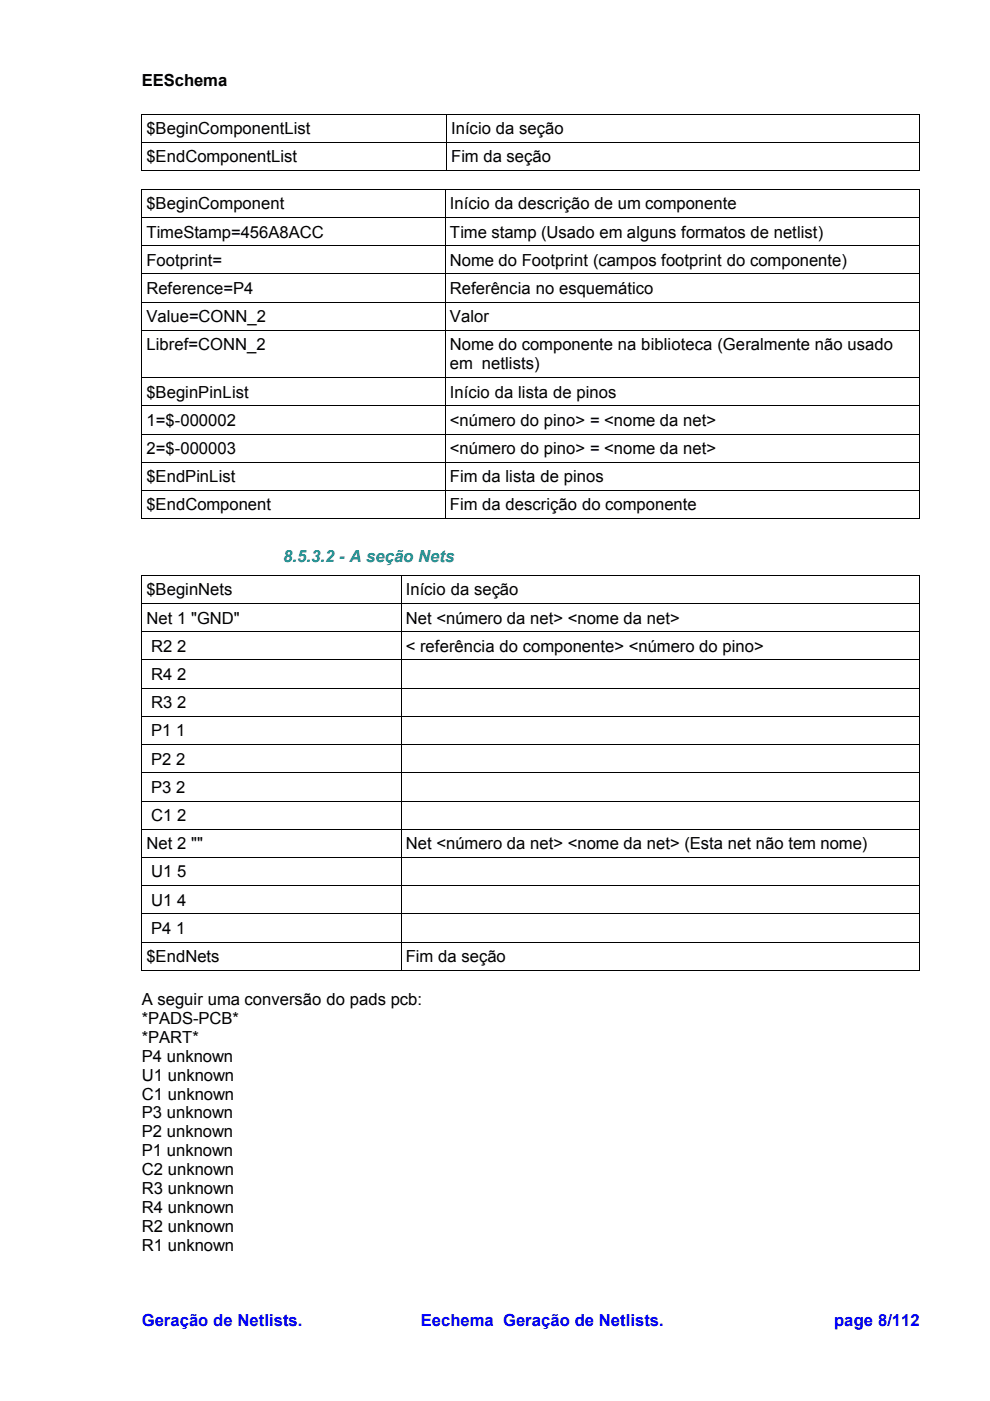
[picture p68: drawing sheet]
<svg xmlns="http://www.w3.org/2000/svg" width="210mm" height="297mm" viewBox="0 0 210 297" stroke-linecap="round" stroke-linejoin="round" font-family="sans-serif">
<defs><g id="words">
<g font-size="3.5">
<text x="30.1" y="18.3">EESchema</text>
<text x="31" y="28.4">$BeginComponentList</text>
<text x="95.6" y="28.4">Início da seção</text>
<text x="31" y="34.4">$EndComponentList</text>
<text x="95.6" y="34.4">Fim da seção</text>
<text x="31" y="44.4">$BeginComponent</text>
<text x="95.4" y="44.4">Início da descrição de um componente</text>
<text x="31" y="50.4">TimeStamp=456A8ACC</text>
<text x="95.4" y="50.4">Time stamp (Usado em alguns formatos de netlist)</text>
<text x="31" y="56.3">Footprint=</text>
<text x="95.4" y="56.3">Nome do Footprint (campos footprint do componente)</text>
<text x="31" y="62.3">Reference=P4</text>
<text x="95.4" y="62.3">Referência no esquemático</text>
<text x="31" y="68.3">Value=CONN_2</text>
<text x="95.4" y="68.3">Valor</text>
<text x="31" y="74.3">Libref=CONN_2</text>
<text x="95.4" y="74.3">Nome do componente na biblioteca (Geralmente não usado</text>
<text x="95.4" y="78.3">em netlists)</text>
<text x="31" y="84.3">$BeginPinList</text>
<text x="95.4" y="84.3">Início da lista de pinos</text>
<text x="31" y="90.3">1=$-000002</text>
<text x="95.4" y="90.3">&lt;número do pino&gt; = &lt;nome da net&gt;</text>
<text x="31" y="96.2">2=$-000003</text>
<text x="95.4" y="96.2">&lt;número do pino&gt; = &lt;nome da net&gt;</text>
<text x="31" y="102.2">$EndPinList</text>
<text x="95.4" y="102.2">Fim da lista de pinos</text>
<text x="31" y="108.2">$EndComponent</text>
<text x="95.4" y="108.2">Fim da descrição do componente</text>
<text x="31" y="126.2">$BeginNets</text>
<text x="86" y="126.2">Início da seção</text>
<text x="31" y="132.2">Net 1 &quot;GND&quot;</text>
<text x="86" y="132.2">Net &lt;número da net&gt; &lt;nome da net&gt;</text>
<text x="32" y="138.2">R2 2</text>
<text x="86" y="138.2">&lt; referência do componente&gt; &lt;número do pino&gt;</text>
<text x="32" y="144.2">R4 2</text>
<text x="32" y="150.1">R3 2</text>
<text x="32" y="156.1">P1 1</text>
<text x="32" y="162.1">P2 2</text>
<text x="32" y="168.1">P3 2</text>
<text x="32" y="174.1">C1 2</text>
<text x="31" y="180.1">Net 2 &quot;&quot;</text>
<text x="86" y="180.1">Net &lt;número da net&gt; &lt;nome da net&gt; (Esta net não tem nome)</text>
<text x="32" y="186">U1 5</text>
<text x="32" y="192">U1 4</text>
<text x="32" y="198">P4 1</text>
<text x="31" y="204">$EndNets</text>
<text x="86" y="204">Fim da seção</text>
<text x="30.1" y="213">A seguir uma conversão do pads pcb:</text>
<text x="30.1" y="217">*PADS-PCB*</text>
<text x="30.1" y="221.1">*PART*</text>
<text x="30.1" y="225.1">P4 unknown</text>
<text x="30.1" y="229.1">U1 unknown</text>
<text x="30.1" y="233.1">C1 unknown</text>
<text x="30.1" y="237.1">P3 unknown</text>
<text x="30.1" y="241.2">P2 unknown</text>
<text x="30.1" y="245.2">P1 unknown</text>
<text x="30.1" y="249.2">C2 unknown</text>
<text x="30.1" y="253.2">R3 unknown</text>
<text x="30.1" y="257.2">R4 unknown</text>
<text x="30.1" y="261.3">R2 unknown</text>
<text x="30.1" y="265.3">R1 unknown</text>
</g>
<text font-size="3.5" fill="#008080" x="60" y="119.2">8.5.3.2 - A seção Nets</text>
<g font-size="3.5" fill="#00f">
<text x="30.1" y="281.2">Geração de Netlists.</text>
<text x="89.3" y="281.2">Eechema Geração de Netlists.</text>
<text x="176.8" y="281.2">page 8/112</text>
</g>
</g></defs>
<g fill="none" stroke="#000" stroke-width=".21">
<path d="M30 30.1h165M30 24.2h165v11.9M30 36.1h165M30 24.2v11.9M94.6 24.2v11.9M30 46.1h165M30 52.1h165M30 58.1h165M30 40.2h165M30 40.1v69.9M94.4 40.1v69.9M195 40.1v69.9"/>
<path d="M30 64.1h165M30 70h165M30 80.1h165M30 86h165M30 92h165M30 98h165M30 104h165M30 109.9h165M30 128h165M30 134h165M30 139.9h165M30 122h165"/>
<path d="M30 122v83.7M85 122v83.7M195 122v83.7h-165M30 145.9h165M30 151.9h165M30 157.9h165M30 163.8h165M30 169.8h165M30 175.8h165M30 181.8h165M30 187.8h165M30 193.8h165"/>
<path d="M30 199.7h165"/>
</g>
<use href="#words"/>
</svg>
